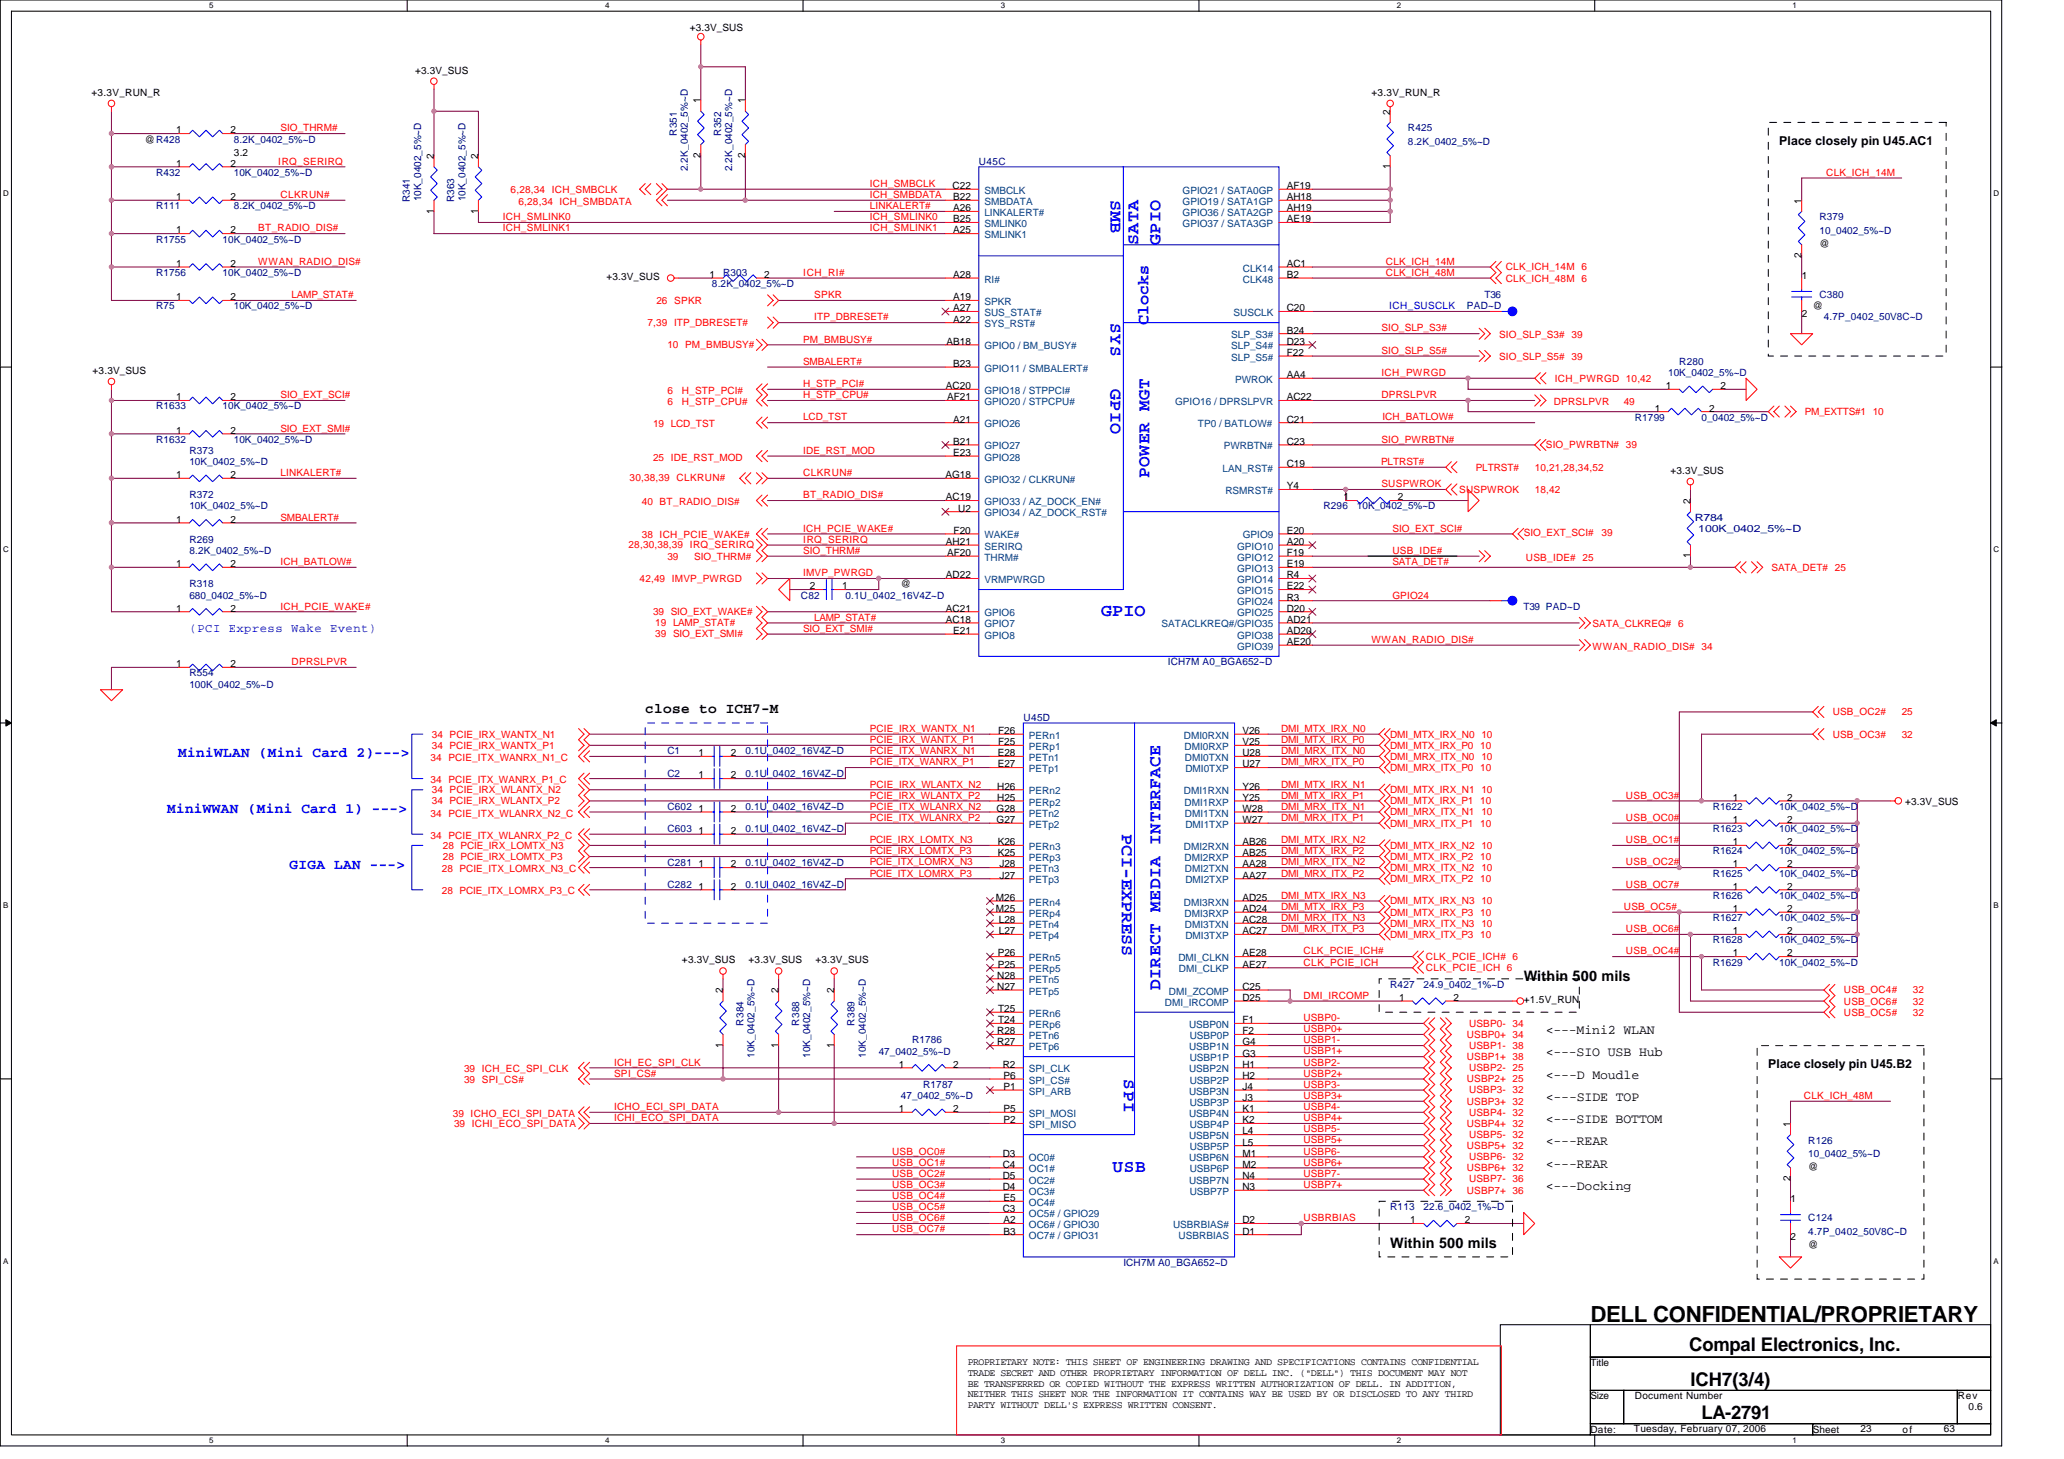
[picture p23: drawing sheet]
<svg xmlns="http://www.w3.org/2000/svg" width="297mm" height="210mm" viewBox="0 0 297 210" stroke-linecap="round" stroke-linejoin="round" font-family="sans-serif">
<defs><g id="words">
<text font-size="3.2" x="228.9" y="190.2">DELL CONFIDENTIAL/PROPRIETARY</text>
<g font-size="2.7">
<text x="243.1" y="194.4">Compal Electronics, Inc.</text>
<text x="243.3" y="199.3">ICH7(3/4)</text>
<text x="244.9" y="204.2">LA-2791</text>
</g>
<g font-size="2.5" fill="#00f">
<text x="159.8" y="28.8" transform="rotate(90 159.8 28.8)">SMB</text>
<text x="163.8" y="35.2" transform="rotate(-90 163.8 35.2)">SATA</text>
<text x="167" y="35.2" transform="rotate(-90 167 35.2)">GPIO</text>
<text x="159.8" y="46.5" transform="rotate(90 159.8 46.5)">SYS</text>
<text x="159.8" y="56" transform="rotate(90 159.8 56)">GPIO</text>
<text x="165.4" y="68.8" transform="rotate(-90 165.4 68.8)">POWER MGT</text>
<text x="158.5" y="88.6">GPIO</text>
<text x="161.4" y="120" transform="rotate(90 161.4 120)">PCI-EXPRESS</text>
<text x="167" y="142.4" transform="rotate(-90 167 142.4)">DIRECT MEDIA INTERFACE</text>
<text x="161.8" y="155.3" transform="rotate(90 161.8 155.3)">SPI</text>
<text x="160.1" y="168.6">USB</text>
</g>
<text font-size="2.4" fill="#00f" x="165.3" y="46.7" transform="rotate(-90 165.3 46.7)">Clocks</text>
<g font-size="2.1">
<text x="92.9" y="102.6">close to ICH7-M</text>
<text x="219.3" y="141.2">Within 500 mils</text>
<text x="200.1" y="179.6">Within 500 mils</text>
</g>
<g font-size="2.1" fill="#00f">
<text x="25.7" y="109">MiniWLAN (Mini Card 2)---&gt;</text>
<text x="24" y="117">MiniWWAN (Mini Card 1) ---&gt;</text>
<text x="41.7" y="125">GIGA LAN ---&gt;</text>
</g>
<g font-size="1.9">
<text x="222.5" y="148.8">&lt;---Mini2 WLAN</text>
<text x="222.5" y="152">&lt;---SIO USB Hub</text>
<text x="222.5" y="155.2">&lt;---D Moudle</text>
<text x="222.5" y="158.4">&lt;---SIDE TOP</text>
<text x="222.5" y="161.6">&lt;---SIDE BOTTOM</text>
<text x="222.5" y="168">&lt;---REAR</text>
<text x="222.5" y="164.8">&lt;---REAR</text>
<text x="222.5" y="171.2">&lt;---Docking</text>
</g>
<g font-size="1.8">
<text x="256.1" y="20.8">Place closely pin U45.AC1</text>
<text x="254.5" y="153.6">Place closely pin U45.B2</text>
</g>
<text font-size="1.8" fill="#00f" x="27.3" y="91">(PCI Express Wake Event)</text>
<g font-size="1.4">
<text x="99.3" y="4.5">+3.3V_SUS</text>
<text x="59.7" y="10.6">+3.3V_SUS</text>
<text x="13.2" y="13.8">+3.3V_RUN_R</text>
<text x="100.8" y="14.9" transform="rotate(-90 100.8 14.9)">1</text>
<text x="107.2" y="14.9" transform="rotate(-90 107.2 14.9)">1</text>
<text x="197.4" y="13.8">+3.3V_RUN_R</text>
<text x="200" y="16.5" transform="rotate(-90 200 16.5)">2</text>
<text x="20.8" y="20.5">@R428</text>
<text x="25.3" y="24">1</text>
<text x="25.3" y="19.2">1</text>
<text x="33.2" y="24">2</text>
<text x="33.2" y="19.2">2</text>
<text x="33.7" y="22.4">3.2</text>
<text x="62.4" y="22.9" transform="rotate(-90 62.4 22.9)">2</text>
<text x="68.8" y="22.9" transform="rotate(-90 68.8 22.9)">2</text>
<text x="100.8" y="22.7" transform="rotate(-90 100.8 22.7)">2</text>
<text x="107.2" y="22.7" transform="rotate(-90 107.2 22.7)">2</text>
<text x="25.3" y="28.8">1</text>
<text x="33.2" y="28.8">2</text>
<text x="137.1" y="27.2">C22</text>
<text x="137.2" y="28.8">B22</text>
<text x="185.2" y="27.2">AF19</text>
<text x="185.2" y="28.8">AH18</text>
<text x="200" y="24.3" transform="rotate(-90 200 24.3)">1</text>
<text x="259.3" y="29.3" transform="rotate(-90 259.3 29.3)">1</text>
<text x="25.3" y="33.6">1</text>
<text x="33.2" y="33.6">2</text>
<text x="62.4" y="30.7" transform="rotate(-90 62.4 30.7)">1</text>
<text x="68.8" y="30.7" transform="rotate(-90 68.8 30.7)">1</text>
<text x="137.2" y="30.4">A26</text>
<text x="137.2" y="32">B25</text>
<text x="137.2" y="33.6">A25</text>
<text x="185.2" y="30.4">AH19</text>
<text x="185.2" y="32">AE19</text>
<text x="261.8" y="35.5">@</text>
<text x="25.3" y="38.4">1</text>
<text x="33.2" y="38.4">2</text>
<text x="87.3" y="40.3">+3.3V_SUS</text>
<text x="102.1" y="40">1</text>
<text x="110" y="40">2</text>
<text x="137.2" y="40">A28</text>
<text x="185.2" y="38.4">AC1</text>
<text x="185.2" y="40">B2</text>
<text x="259.3" y="37.1" transform="rotate(-90 259.3 37.1)">2</text>
<text x="259.3" y="40.2">1</text>
<text x="25.3" y="43.2">1</text>
<text x="33.2" y="43.2">2</text>
<text x="137.2" y="43.2">A19</text>
<text x="137.2" y="46.4">A22</text>
<text x="137.2" y="44.8">A27</text>
<text x="185.2" y="48">B24</text>
<text x="185.2" y="44.8">C20</text>
<text x="259.3" y="45.6">2</text>
<text x="260.9" y="44.5">@</text>
<text x="13.3" y="53.8">+3.3V_SUS</text>
<text x="136.2" y="49.6">AB18</text>
<text x="137.2" y="52.8">B23</text>
<text x="185.2" y="49.6">D23</text>
<text x="185.2" y="51.2">F22</text>
<text x="25.3" y="57.6">1</text>
<text x="33.2" y="57.6">2</text>
<text x="136.1" y="56">AC20</text>
<text x="136.3" y="57.6">AF21</text>
<text x="185.2" y="54.4">AA4</text>
<text x="185.2" y="57.6">AC22</text>
<text x="238.1" y="59.2">1</text>
<text x="239.8" y="56">1</text>
<text x="246" y="59.2">2</text>
<text x="247.6" y="56">2</text>
<text x="25.3" y="62.4">1</text>
<text x="33.2" y="62.4">2</text>
<text x="137.2" y="60.8">A21</text>
<text x="137.2" y="64">B21</text>
<text x="137.2" y="65.6">E23</text>
<text x="185.2" y="64">C23</text>
<text x="185.2" y="60.8">C21</text>
<text x="25.3" y="68.8">1</text>
<text x="33.2" y="68.8">2</text>
<text x="136.1" y="68.8">AG18</text>
<text x="136.1" y="72">AC19</text>
<text x="185.2" y="67.2">C19</text>
<text x="185.2" y="70.4">Y4</text>
<text x="193.4" y="72">1</text>
<text x="201.2" y="72">2</text>
<text x="240.4" y="68.2">+3.3V_SUS</text>
<text x="25.3" y="75.2">1</text>
<text x="33.2" y="75.2">2</text>
<text x="137.2" y="76.8">F20</text>
<text x="137.9" y="73.6">U2</text>
<text x="185.2" y="76.8">E20</text>
<text x="243.3" y="72.5" transform="rotate(-90 243.3 72.5)">2</text>
<text x="25.3" y="81.6">1</text>
<text x="33.2" y="81.6">2</text>
<text x="136.1" y="83.2">AD22</text>
<text x="136.1" y="78.4">AH21</text>
<text x="136.3" y="80">AF20</text>
<text x="185.2" y="78.4">A20</text>
<text x="185.2" y="80">F19</text>
<text x="185.2" y="81.6">E19</text>
<text x="185.2" y="83.2">R4</text>
<text x="243.3" y="80.3" transform="rotate(-90 243.3 80.3)">1</text>
<text x="25.3" y="88">1</text>
<text x="33.2" y="88">2</text>
<text x="116.5" y="84.8">2</text>
<text x="121.2" y="84.8">1</text>
<text x="129.7" y="84.5">@</text>
<text x="136.1" y="88">AC21</text>
<text x="136.1" y="89.6">AC18</text>
<text x="185.2" y="84.8">E22</text>
<text x="185.2" y="86.4">R3</text>
<text x="185.2" y="88">D20</text>
<text x="185.2" y="89.6">AD21</text>
<text x="25.3" y="96">1</text>
<text x="33.2" y="96">2</text>
<text x="137.2" y="91.2">E21</text>
<text x="185.2" y="91.2">AD20</text>
<text x="185.2" y="92.8">AE20</text>
<text x="143.7" y="105.6">F26</text>
<text x="143.7" y="107.2">F25</text>
<text x="178.8" y="107.2">V25</text>
<text x="178.8" y="105.6">V26</text>
<text x="100.5" y="112">1</text>
<text x="100.5" y="108.8">1</text>
<text x="105.2" y="112">2</text>
<text x="105.2" y="108.8">2</text>
<text x="143.5" y="113.6">H26</text>
<text x="143.6" y="108.8">E28</text>
<text x="143.6" y="110.4">E27</text>
<text x="178.8" y="110.4">U27</text>
<text x="178.8" y="108.8">U28</text>
<text x="178.8" y="113.6">Y26</text>
<text x="100.5" y="120">1</text>
<text x="100.5" y="116.8">1</text>
<text x="105.2" y="120">2</text>
<text x="105.2" y="116.8">2</text>
<text x="143.4" y="116.8">G28</text>
<text x="143.4" y="118.4">G27</text>
<text x="143.5" y="115.2">H25</text>
<text x="178.8" y="118.4">W27</text>
<text x="178.8" y="115.2">Y25</text>
<text x="178.8" y="116.8">W28</text>
<text x="249.4" y="115.2">1</text>
<text x="249.4" y="118.4">1</text>
<text x="257.2" y="115.2">2</text>
<text x="257.2" y="118.4">2</text>
<text x="274.2" y="115.9">+3.3V_SUS</text>
<text x="100.5" y="124.8">1</text>
<text x="105.2" y="124.8">2</text>
<text x="143.6" y="121.6">K26</text>
<text x="143.6" y="123.2">K25</text>
<text x="143.8" y="124.8">J28</text>
<text x="178.8" y="123.2">AB25</text>
<text x="178.8" y="124.8">AA28</text>
<text x="178.8" y="121.6">AB26</text>
<text x="249.4" y="121.6">1</text>
<text x="249.4" y="124.8">1</text>
<text x="257.2" y="121.6">2</text>
<text x="257.2" y="124.8">2</text>
<text x="100.5" y="128">1</text>
<text x="105.2" y="128">2</text>
<text x="143.3" y="129.6">M26</text>
<text x="143.3" y="131.2">M25</text>
<text x="143.8" y="126.4">J27</text>
<text x="178.8" y="126.4">AA27</text>
<text x="178.8" y="131.2">AD24</text>
<text x="178.8" y="129.6">AD25</text>
<text x="249.4" y="128">1</text>
<text x="249.4" y="131.2">1</text>
<text x="257.2" y="128">2</text>
<text x="257.2" y="131.2">2</text>
<text x="143.6" y="137.6">P26</text>
<text x="143.7" y="132.8">L28</text>
<text x="143.7" y="134.4">L27</text>
<text x="178.8" y="134.4">AC27</text>
<text x="178.8" y="137.6">AE28</text>
<text x="178.8" y="132.8">AC28</text>
<text x="249.4" y="137.6">1</text>
<text x="249.4" y="134.4">1</text>
<text x="257.2" y="137.6">2</text>
<text x="257.2" y="134.4">2</text>
<text x="98.1" y="138.6">+3.3V_SUS</text>
<text x="104" y="142.9" transform="rotate(-90 104 142.9)">2</text>
<text x="107.7" y="138.6">+3.3V_SUS</text>
<text x="112" y="142.9" transform="rotate(-90 112 142.9)">2</text>
<text x="117.3" y="138.6">+3.3V_SUS</text>
<text x="120" y="142.9" transform="rotate(-90 120 142.9)">2</text>
<text x="143.5" y="140.8">N28</text>
<text x="143.5" y="142.4">N27</text>
<text x="143.6" y="139.2">P25</text>
<text x="178.8" y="144">D25</text>
<text x="178.8" y="139.2">AE27</text>
<text x="178.8" y="142.4">C25</text>
<text x="201.4" y="144">1</text>
<text x="209.2" y="144">2</text>
<text x="143.5" y="148.8">R28</text>
<text x="143.6" y="145.6">T25</text>
<text x="143.6" y="147.2">T24</text>
<text x="178.8" y="148.8">F2</text>
<text x="178.8" y="147.2">F1</text>
<text x="219.3" y="144.4">+1.5V_RUN</text>
<text x="104" y="150.7" transform="rotate(-90 104 150.7)">1</text>
<text x="112" y="150.7" transform="rotate(-90 112 150.7)">1</text>
<text x="120" y="150.7" transform="rotate(-90 120 150.7)">1</text>
<text x="129.3" y="153.6">1</text>
<text x="137.2" y="153.6">2</text>
<text x="143.5" y="150.4">R27</text>
<text x="144.3" y="153.6">R2</text>
<text x="144.4" y="155.2">P6</text>
<text x="178.8" y="152">G3</text>
<text x="178.8" y="155.2">H2</text>
<text x="178.8" y="150.4">G4</text>
<text x="178.8" y="153.6">H1</text>
<text x="129.3" y="160">1</text>
<text x="137.2" y="160">2</text>
<text x="144.4" y="156.8">P1</text>
<text x="144.4" y="160">P5</text>
<text x="144.4" y="161.6">P2</text>
<text x="178.8" y="158.4">J3</text>
<text x="178.8" y="161.6">K2</text>
<text x="178.8" y="156.8">J4</text>
<text x="178.8" y="160">K1</text>
<text x="144.3" y="166.4">D3</text>
<text x="144.3" y="168">C4</text>
<text x="178.8" y="164.8">L5</text>
<text x="178.8" y="168">M2</text>
<text x="178.8" y="163.2">L4</text>
<text x="178.8" y="166.4">M1</text>
<text x="257.7" y="162.1" transform="rotate(-90 257.7 162.1)">1</text>
<text x="144.3" y="169.6">D5</text>
<text x="144.3" y="171.2">D4</text>
<text x="144.4" y="172.8">E5</text>
<text x="178.8" y="171.2">N3</text>
<text x="178.8" y="169.6">N4</text>
<text x="257.7" y="169.9" transform="rotate(-90 257.7 169.9)">2</text>
<text x="257.7" y="173">1</text>
<text x="260.2" y="168.4">@</text>
<text x="144.3" y="174.4">C3</text>
<text x="144.4" y="176">A2</text>
<text x="144.4" y="177.6">B3</text>
<text x="178.8" y="176">D2</text>
<text x="178.8" y="177.6">D1</text>
<text x="202.9" y="176">1</text>
<text x="210.8" y="176">2</text>
<text x="257.7" y="178.4">2</text>
<text x="260.2" y="179.6">@</text>
<text x="139.3" y="196.4">PROPRIETARY NOTE: THIS SHEET OF ENGINEERING DRAWING AND SPECIFICATIONS CONTAINS CONFIDENTIAL</text>
<text x="139.3" y="197.9">TRADE SECRET AND OTHER PROPRIETARY INFORMATION OF DELL INC. (&quot;DELL&quot;) THIS DOCUMENT MAY NOT</text>
<text x="228.9" y="196.5">Title</text>
<text x="139.3" y="199.5">BE TRANSFERRED OR COPIED WITHOUT THE EXPRESS WRITTEN AUTHORIZATION OF DELL. IN ADDITION,</text>
<text x="139.3" y="201">NEITHER THIS SHEET NOR THE INFORMATION IT CONTAINS WAY BE USED BY OR DISCLOSED TO ANY THIRD</text>
<text x="139.3" y="202.6">PARTY WITHOUT DELL'S EXPRESS WRITTEN CONSENT.</text>
<text x="228.9" y="201.3">Size</text>
<text x="235.3" y="201.3">Document Number</text>
<text x="281.7" y="201.3">Rev</text>
<text x="283.3" y="202.9">0.6</text>
<text x="228.9" y="206.1">Date:</text>
<text x="235.1" y="206">Tuesday, February 07, 2006</text>
<text x="260.9" y="206.1">Sheet</text>
<text x="267.8" y="206">23</text>
<text x="273.8" y="206.1">of</text>
<text x="279.8" y="206">63</text>
</g>
<g font-size="1.4" fill="#000080">
<text x="33.7" y="20.5">8.2K_0402_5%~D</text>
<text x="97.4" y="19.5" transform="rotate(-90 97.4 19.5)">R351</text>
<text x="103.8" y="19.5" transform="rotate(-90 103.8 19.5)">R352</text>
<text x="140.9" y="23.7">U45C</text>
<text x="202.6" y="18.9">R425</text>
<text x="202.6" y="20.8">8.2K_0402_5%~D</text>
<text x="22.5" y="25.3">R432</text>
<text x="33.7" y="25.3">10K_0402_5%~D</text>
<text x="59" y="29.1" transform="rotate(-90 59 29.1)">R341</text>
<text x="60.6" y="29" transform="rotate(-90 60.6 29)">10K_0402_5%~D</text>
<text x="65.4" y="29.1" transform="rotate(-90 65.4 29.1)">R363</text>
<text x="67" y="29" transform="rotate(-90 67 29)">10K_0402_5%~D</text>
<text x="99" y="24.7" transform="rotate(-90 99 24.7)">2.2K_0402_5%~D</text>
<text x="105.4" y="24.7" transform="rotate(-90 105.4 24.7)">2.2K_0402_5%~D</text>
<text x="22.5" y="34.9">R1755</text>
<text x="22.5" y="30.1">R111</text>
<text x="32" y="34.9">10K_0402_5%~D</text>
<text x="33.7" y="30.1">8.2K_0402_5%~D</text>
<text x="261.8" y="31.7">R379</text>
<text x="261.8" y="33.6">10_0402_5%~D</text>
<text x="22.5" y="39.7">R1756</text>
<text x="32" y="39.7">10K_0402_5%~D</text>
<text x="102.5" y="41.3">8.2K_0402_5%~D</text>
<text x="104.1" y="39.7">R303</text>
<text x="22.5" y="44.5">R75</text>
<text x="33.7" y="44.5">10K_0402_5%~D</text>
<text x="211.1" y="44.5">PAD~D</text>
<text x="213.7" y="42.9">T36</text>
<text x="261.8" y="42.9">C380</text>
<text x="262.5" y="46.1">4.7P_0402_50V8C~D</text>
<text x="241.7" y="52.5">R280</text>
<text x="22.5" y="58.9">R1633</text>
<text x="32" y="58.9">10K_0402_5%~D</text>
<text x="240.1" y="54.1">10K_0402_5%~D</text>
<text x="22.5" y="63.7">R1632</text>
<text x="27.3" y="65.3">R373</text>
<text x="33.7" y="63.7">10K_0402_5%~D</text>
<text x="235.3" y="60.5">R1799</text>
<text x="244.9" y="60.5">0_0402_5%~D</text>
<text x="27.3" y="71.7">R372</text>
<text x="27.3" y="66.9">10K_0402_5%~D</text>
<text x="27.3" y="73.3">10K_0402_5%~D</text>
<text x="190.5" y="73.3">R296</text>
<text x="195.3" y="73.3">10K_0402_5%~D</text>
<text x="243.9" y="74.9">R784</text>
<text x="244.4" y="76.5">100K_0402_5%~D</text>
<text x="27.3" y="78.1">R269</text>
<text x="27.3" y="79.7">8.2K_0402_5%~D</text>
<text x="27.3" y="84.5">R318</text>
<text x="27.3" y="86.1">680_0402_5%~D</text>
<text x="115.3" y="86.1">C82</text>
<text x="121.7" y="86.1">0.1U_0402_16V4Z~D</text>
<text x="219.3" y="87.7">T39 PAD~D</text>
<text x="168.1" y="95.7">ICH7M A0_BGA652~D</text>
<text x="27.3" y="97.3">R554</text>
<text x="27.3" y="98.9">100K_0402_5%~D</text>
<text x="147.3" y="103.7">U45D</text>
<text x="96.1" y="111.7">C2</text>
<text x="96.1" y="108.5">C1</text>
<text x="107.3" y="111.7">0.1U_0402_16V4Z~D</text>
<text x="107.3" y="108.5">0.1U_0402_16V4Z~D</text>
<text x="96.1" y="119.7">C603</text>
<text x="96.1" y="116.5">C602</text>
<text x="107.3" y="119.7">0.1U_0402_16V4Z~D</text>
<text x="107.3" y="116.5">0.1U_0402_16V4Z~D</text>
<text x="246.5" y="116.5">R1622</text>
<text x="246.5" y="119.7">R1623</text>
<text x="256.1" y="116.5">10K_0402_5%~D</text>
<text x="256.1" y="119.7">10K_0402_5%~D</text>
<text x="96.1" y="124.5">C281</text>
<text x="107.3" y="124.5">0.1U_0402_16V4Z~D</text>
<text x="246.5" y="122.9">R1624</text>
<text x="256.1" y="122.9">10K_0402_5%~D</text>
<text x="96.1" y="127.7">C282</text>
<text x="107.3" y="127.7">0.1U_0402_16V4Z~D</text>
<text x="246.5" y="129.3">R1626</text>
<text x="246.5" y="126.1">R1625</text>
<text x="256.1" y="129.3">10K_0402_5%~D</text>
<text x="256.1" y="126.1">10K_0402_5%~D</text>
<text x="246.5" y="135.7">R1628</text>
<text x="246.5" y="132.5">R1627</text>
<text x="256.1" y="135.7">10K_0402_5%~D</text>
<text x="256.1" y="132.5">10K_0402_5%~D</text>
<text x="200.1" y="142.1">R427</text>
<text x="204.9" y="142.1">24.9_0402_1%~D</text>
<text x="246.5" y="138.9">R1629</text>
<text x="256.1" y="138.9">10K_0402_5%~D</text>
<text x="107" y="147.6" transform="rotate(-90 107 147.6)">R384</text>
<text x="115" y="147.6" transform="rotate(-90 115 147.6)">R388</text>
<text x="123" y="147.6" transform="rotate(-90 123 147.6)">R389</text>
<text x="108.6" y="152.2" transform="rotate(-90 108.6 152.2)">10K_0402_5%~D</text>
<text x="116.6" y="152.2" transform="rotate(-90 116.6 152.2)">10K_0402_5%~D</text>
<text x="124.6" y="152.2" transform="rotate(-90 124.6 152.2)">10K_0402_5%~D</text>
<text x="126.5" y="151.7">47_0402_5%~D</text>
<text x="131.3" y="150.1">R1786</text>
<text x="129.7" y="158.1">47_0402_5%~D</text>
<text x="132.9" y="156.5">R1787</text>
<text x="260.2" y="164.5">R126</text>
<text x="260.2" y="166.4">10_0402_5%~D</text>
<text x="200.1" y="174.1">R113</text>
<text x="204.9" y="174.1">22.6_0402_1%~D</text>
<text x="260.2" y="175.7">C124</text>
<text x="260.2" y="177.7">4.7P_0402_50V8C~D</text>
<text x="161.7" y="182.1">ICH7M A0_BGA652~D</text>
</g>
<g font-size="1.4" fill="#f00">
<text x="40" y="23.7">IRQ_SERIRQ</text>
<text x="40.4" y="18.9">SIO_THRM#</text>
<text x="40.4" y="28.5">CLKRUN#</text>
<text x="73.5" y="27.7">6,28,34 ICH_SMBCLK</text>
<text x="74.6" y="29.5">6,28,34 ICH_SMBDATA</text>
<text x="125.2" y="28.5">ICH_SMBDATA</text>
<text x="125.2" y="26.9">ICH_SMBCLK</text>
<text x="262.8" y="25.3">CLK_ICH_14M</text>
<text x="37.2" y="33.3">BT_RADIO_DIS#</text>
<text x="72.4" y="31.7">ICH_SMLINK0</text>
<text x="72.4" y="33.3">ICH_SMLINK1</text>
<text x="125.2" y="33.3">ICH_SMLINK1</text>
<text x="125.2" y="30.1">LINKALERT#</text>
<text x="125.2" y="31.7">ICH_SMLINK0</text>
<text x="37.2" y="38.1">WWAN_RADIO_DIS#</text>
<text x="115.6" y="39.7">ICH_RI#</text>
<text x="199.4" y="39.7">CLK_ICH_48M</text>
<text x="199.4" y="38.1">CLK_ICH_14M</text>
<text x="216.7" y="38.9">CLK_ICH_14M 6</text>
<text x="216.7" y="40.5">CLK_ICH_48M 6</text>
<text x="42" y="42.9">LAMP_STAT#</text>
<text x="93.2" y="46.9">7,39 ITP_DBRESET#</text>
<text x="94.5" y="43.7">26 SPKR</text>
<text x="117.2" y="42.9">SPKR</text>
<text x="117.2" y="46.1">ITP_DBRESET#</text>
<text x="198.8" y="47.7">SIO_SLP_S3#</text>
<text x="96.1" y="50.1">10 PM_BMBUSY#</text>
<text x="115.6" y="49.3">PM_BMBUSY#</text>
<text x="115.6" y="52.5">SMBALERT#</text>
<text x="198.8" y="50.9">SIO_SLP_S5#</text>
<text x="215.7" y="48.7">SIO_SLP_S3# 39</text>
<text x="215.7" y="51.9">SIO_SLP_S5# 39</text>
<text x="40.4" y="57.3">SIO_EXT_SCI#</text>
<text x="96.1" y="58.3">6</text>
<text x="96.1" y="56.7">6</text>
<text x="98.1" y="58.3">H_STP_CPU#</text>
<text x="98.1" y="56.7">H_STP_PCI#</text>
<text x="115.6" y="57.3">H_STP_CPU#</text>
<text x="115.6" y="55.7">H_STP_PCI#</text>
<text x="198.8" y="54.1">ICH_PWRGD</text>
<text x="198.8" y="57.3">DPRSLPVR</text>
<text x="223.6" y="58.3">DPRSLPVR</text>
<text x="223.7" y="54.9">ICH_PWRGD 10,42</text>
<text x="233.7" y="58.3">49</text>
<text x="259.8" y="59.7">PM_EXTTS#1 10</text>
<text x="40.4" y="62.1">SIO_EXT_SMI#</text>
<text x="94" y="61.5">19 LCD_TST</text>
<text x="115.6" y="60.5">LCD_TST</text>
<text x="115.6" y="65.3">IDE_RST_MOD</text>
<text x="198.8" y="63.7">SIO_PWRBTN#</text>
<text x="198.9" y="60.5">ICH_BATLOW#</text>
<text x="222.5" y="64.5">SIO_PWRBTN# 39</text>
<text x="40.4" y="68.5">LINKALERT#</text>
<text x="90.6" y="69.2">30,38,39 CLKRUN#</text>
<text x="94" y="66.3">25 IDE_RST_MOD</text>
<text x="115.6" y="68.5">CLKRUN#</text>
<text x="115.6" y="71.7">BT_RADIO_DIS#</text>
<text x="198.8" y="66.9">PLTRST#</text>
<text x="198.8" y="70.1">SUSPWROK</text>
<text x="210" y="70.9">SUSPWROK</text>
<text x="212.4" y="67.7">PLTRST#</text>
<text x="220.9" y="67.7">10,21,28,34,52</text>
<text x="220.9" y="70.9">18,42</text>
<text x="40.4" y="74.9">SMBALERT#</text>
<text x="92.4" y="77.5">38 ICH_PCIE_WAKE#</text>
<text x="92.4" y="72.7">40 BT_RADIO_DIS#</text>
<text x="115.6" y="76.5">ICH_PCIE_WAKE#</text>
<text x="200.4" y="76.5">SIO_EXT_SCI#</text>
<text x="219.3" y="77.2">SIO_EXT_SCI#</text>
<text x="230.5" y="77.2">39</text>
<text x="40.4" y="81.3">ICH_BATLOW#</text>
<text x="90.5" y="78.9">28,30,38,39 IRQ_SERIRQ</text>
<text x="92.1" y="83.7">42,49 IMVP_PWRGD</text>
<text x="96.1" y="80.5">39</text>
<text x="99.9" y="80.5">SIO_THRM#</text>
<text x="115.6" y="79.7">SIO_THRM#</text>
<text x="115.6" y="78.1">IRQ_SERIRQ</text>
<text x="115.6" y="82.9">IMVP_PWRGD</text>
<text x="200.4" y="81.3">SATA_DET#</text>
<text x="200.4" y="79.7">USB_IDE#</text>
<text x="219.6" y="80.7">USB_IDE# 25</text>
<text x="254.9" y="82.1">SATA_DET# 25</text>
<text x="40.4" y="87.7">ICH_PCIE_WAKE#</text>
<text x="94" y="88.5">39 SIO_EXT_WAKE#</text>
<text x="117.2" y="89.3">LAMP_STAT#</text>
<text x="200.4" y="86.1">GPIO24</text>
<text x="42" y="95.7">DPRSLPVR</text>
<text x="94.3" y="91.7">39 SIO_EXT_SMI#</text>
<text x="94.3" y="90.1">19 LAMP_STAT#</text>
<text x="115.6" y="90.9">SIO_EXT_SMI#</text>
<text x="197.4" y="92.5">WWAN_RADIO_DIS#</text>
<text x="229.2" y="90.3">SATA_CLKREQ# 6</text>
<text x="229.2" y="93.5">WWAN_RADIO_DIS# 34</text>
<text x="62.1" y="106.1">34 PCIE_IRX_WANTX_N1</text>
<text x="62.1" y="107.7">34 PCIE_IRX_WANTX_P1</text>
<text x="125.2" y="105.3">PCIE_IRX_WANTX_N1</text>
<text x="125.2" y="106.9">PCIE_IRX_WANTX_P1</text>
<text x="184.4" y="106.9">DMI_MTX_IRX_P0</text>
<text x="184.4" y="105.3">DMI_MTX_IRX_N0</text>
<text x="200.1" y="106.1">DMI_MTX_IRX_N0 10</text>
<text x="200.1" y="107.7">DMI_MTX_IRX_P0 10</text>
<text x="263.8" y="106.1">USB_OC3#</text>
<text x="263.8" y="102.9">USB_OC2#</text>
<text x="273.7" y="106.1">32</text>
<text x="273.7" y="102.9">25</text>
<text x="62" y="109.5">34 PCIE_ITX_WANRX_N1_C</text>
<text x="62" y="112.7">34 PCIE_ITX_WANRX_P1_C</text>
<text x="125.2" y="113.3">PCIE_IRX_WLANTX_N2</text>
<text x="125.2" y="108.5">PCIE_ITX_WANRX_N1</text>
<text x="125.2" y="110.1">PCIE_ITX_WANRX_P1</text>
<text x="184.4" y="110.1">DMI_MRX_ITX_P0</text>
<text x="184.4" y="113.3">DMI_MTX_IRX_N1</text>
<text x="184.4" y="108.5">DMI_MRX_ITX_N0</text>
<text x="200.1" y="109.3">DMI_MRX_ITX_N0 10</text>
<text x="200.1" y="110.9">DMI_MRX_ITX_P0 10</text>
<text x="62" y="117.5">34 PCIE_ITX_WLANRX_N2_C</text>
<text x="62.1" y="114.1">34 PCIE_IRX_WLANTX_N2</text>
<text x="62.1" y="115.7">34 PCIE_IRX_WLANTX_P2</text>
<text x="125.2" y="116.5">PCIE_ITX_WLANRX_N2</text>
<text x="125.2" y="114.9">PCIE_IRX_WLANTX_P2</text>
<text x="125.2" y="118.1">PCIE_ITX_WLANRX_P2</text>
<text x="184.4" y="118.1">DMI_MRX_ITX_P1</text>
<text x="184.4" y="114.9">DMI_MTX_IRX_P1</text>
<text x="184.4" y="116.5">DMI_MRX_ITX_N1</text>
<text x="200.1" y="114.1">DMI_MTX_IRX_N1 10</text>
<text x="200.1" y="115.7">DMI_MTX_IRX_P1 10</text>
<text x="200.1" y="117.3">DMI_MRX_ITX_N1 10</text>
<text x="200.1" y="118.9">DMI_MRX_ITX_P1 10</text>
<text x="234" y="118.1">USB_OC0#</text>
<text x="234" y="114.9">USB_OC3#</text>
<text x="62" y="120.7">34 PCIE_ITX_WLANRX_P2_C</text>
<text x="63.6" y="125.5">28 PCIE_ITX_LOMRX_N3_C</text>
<text x="63.7" y="122.1">28 PCIE_IRX_LOMTX_N3</text>
<text x="63.7" y="123.7">28 PCIE_IRX_LOMTX_P3</text>
<text x="125.2" y="124.5">PCIE_ITX_LOMRX_N3</text>
<text x="125.2" y="121.3">PCIE_IRX_LOMTX_N3</text>
<text x="125.2" y="122.9">PCIE_IRX_LOMTX_P3</text>
<text x="184.4" y="122.9">DMI_MTX_IRX_P2</text>
<text x="184.4" y="121.3">DMI_MTX_IRX_N2</text>
<text x="184.4" y="124.5">DMI_MRX_ITX_N2</text>
<text x="200.1" y="122.1">DMI_MTX_IRX_N2 10</text>
<text x="200.1" y="123.7">DMI_MTX_IRX_P2 10</text>
<text x="200.1" y="125.3">DMI_MRX_ITX_N2 10</text>
<text x="234" y="121.3">USB_OC1#</text>
<text x="234" y="124.5">USB_OC2#</text>
<text x="63.6" y="128.7">28 PCIE_ITX_LOMRX_P3_C</text>
<text x="125.2" y="126.1">PCIE_ITX_LOMRX_P3</text>
<text x="184.4" y="130.9">DMI_MTX_IRX_P3</text>
<text x="184.4" y="126.1">DMI_MRX_ITX_P2</text>
<text x="184.4" y="129.3">DMI_MTX_IRX_N3</text>
<text x="200.1" y="130.1">DMI_MTX_IRX_N3 10</text>
<text x="200.1" y="126.9">DMI_MRX_ITX_P2 10</text>
<text x="200.1" y="131.7">DMI_MTX_IRX_P3 10</text>
<text x="233.7" y="130.9">USB_OC5#</text>
<text x="234" y="127.7">USB_OC7#</text>
<text x="184.4" y="134.1">DMI_MRX_ITX_P3</text>
<text x="184.4" y="132.5">DMI_MRX_ITX_N3</text>
<text x="187.6" y="137.3">CLK_PCIE_ICH#</text>
<text x="200.1" y="133.3">DMI_MRX_ITX_N3 10</text>
<text x="200.1" y="134.9">DMI_MRX_ITX_P3 10</text>
<text x="234" y="137.3">USB_OC4#</text>
<text x="234" y="134.1">USB_OC6#</text>
<text x="187.6" y="143.7">DMI_IRCOMP</text>
<text x="187.6" y="138.9">CLK_PCIE_ICH</text>
<text x="205.2" y="139.7">CLK_PCIE_ICH 6</text>
<text x="205.2" y="138.1">CLK_PCIE_ICH# 6</text>
<text x="265.4" y="142.9">USB_OC4#</text>
<text x="275.3" y="142.9">32</text>
<text x="187.6" y="148.5">USBP0+</text>
<text x="187.6" y="146.9">USBP0-</text>
<text x="211.1" y="149.3">USBP0+ 34</text>
<text x="211.4" y="147.7">USBP0- 34</text>
<text x="265.4" y="146.1">USB_OC5#</text>
<text x="265.4" y="144.5">USB_OC6#</text>
<text x="275.3" y="146.1">32</text>
<text x="275.3" y="144.5">32</text>
<text x="66.8" y="155.9">39 SPI_CS#</text>
<text x="66.8" y="154.3">39 ICH_EC_SPI_CLK</text>
<text x="88.4" y="154.9">SPI_CS#</text>
<text x="88.4" y="153.3">ICH_EC_SPI_CLK</text>
<text x="187.6" y="154.9">USBP2+</text>
<text x="187.6" y="153.3">USBP2-</text>
<text x="187.6" y="151.7">USBP1+</text>
<text x="187.6" y="150.1">USBP1-</text>
<text x="211.1" y="155.7">USBP2+ 25</text>
<text x="211.1" y="152.5">USBP1+ 38</text>
<text x="211.4" y="154.1">USBP2- 25</text>
<text x="211.4" y="150.9">USBP1- 38</text>
<text x="65.2" y="160.7">39 ICHO_ECI_SPI_DATA</text>
<text x="88.4" y="161.3">ICHI_ECO_SPI_DATA</text>
<text x="88.4" y="159.7">ICHO_ECI_SPI_DATA</text>
<text x="187.6" y="158.1">USBP3+</text>
<text x="187.6" y="159.7">USBP4-</text>
<text x="187.6" y="156.5">USBP3-</text>
<text x="187.6" y="161.3">USBP4+</text>
<text x="211.1" y="158.9">USBP3+ 32</text>
<text x="211.4" y="160.5">USBP4- 32</text>
<text x="211.4" y="157.3">USBP3- 32</text>
<text x="259.6" y="158.1">CLK_ICH_48M</text>
<text x="65.3" y="162.1">39 ICHI_ECO_SPI_DATA</text>
<text x="128.4" y="166.1">USB_OC0#</text>
<text x="128.4" y="167.7">USB_OC1#</text>
<text x="187.6" y="167.7">USBP6+</text>
<text x="187.6" y="166.1">USBP6-</text>
<text x="187.6" y="164.5">USBP5+</text>
<text x="187.6" y="162.9">USBP5-</text>
<text x="211.1" y="162.1">USBP4+ 32</text>
<text x="211.1" y="165.3">USBP5+ 32</text>
<text x="211.4" y="163.7">USBP5- 32</text>
<text x="211.4" y="166.9">USBP6- 32</text>
<text x="128.4" y="170.9">USB_OC3#</text>
<text x="128.4" y="169.3">USB_OC2#</text>
<text x="128.4" y="172.5">USB_OC4#</text>
<text x="187.6" y="170.9">USBP7+</text>
<text x="187.6" y="169.3">USBP7-</text>
<text x="211.1" y="168.5">USBP6+ 32</text>
<text x="211.1" y="171.7">USBP7+ 36</text>
<text x="211.4" y="170.1">USBP7- 36</text>
<text x="128.4" y="174.1">USB_OC5#</text>
<text x="128.4" y="175.7">USB_OC6#</text>
<text x="128.4" y="177.3">USB_OC7#</text>
<text x="187.6" y="175.7">USBRBIAS</text>
</g>
<g font-size="1.4" fill="#004080">
<text x="141.7" y="27.9">SMBCLK</text>
<text x="141.7" y="29.5">SMBDATA</text>
<text x="170.2" y="27.9">GPIO21 / SATA0GP</text>
<text x="170.2" y="29.5">GPIO19 / SATA1GP</text>
<text x="141.7" y="31.1">LINKALERT#</text>
<text x="141.7" y="32.7">SMLINK0</text>
<text x="141.7" y="34.3">SMLINK1</text>
<text x="170.2" y="31.1">GPIO36 / SATA2GP</text>
<text x="170.2" y="32.7">GPIO37 / SATA3GP</text>
<text x="141.7" y="40.7">RI#</text>
<text x="178.9" y="39.1">CLK14</text>
<text x="178.9" y="40.7">CLK48</text>
<text x="141.7" y="43.9">SPKR</text>
<text x="141.7" y="47.1">SYS_RST#</text>
<text x="141.7" y="45.5">SUS_STAT#</text>
<text x="177.5" y="45.5">SUSCLK</text>
<text x="141.7" y="50.3">GPIO0 / BM_BUSY#</text>
<text x="141.7" y="53.5">GPIO11 / SMBALERT#</text>
<text x="177.2" y="48.7">SLP_S3#</text>
<text x="177.2" y="50.3">SLP_S4#</text>
<text x="177.2" y="51.9">SLP_S5#</text>
<text x="141.7" y="56.7">GPIO18 / STPPCI#</text>
<text x="141.7" y="58.3">GPIO20 / STPCPU#</text>
<text x="169.1" y="58.3">GPIO16 / DPRSLPVR</text>
<text x="177.8" y="55.1">PWROK</text>
<text x="141.7" y="61.5">GPIO26</text>
<text x="141.7" y="64.7">GPIO27</text>
<text x="172.4" y="61.5">TP0 / BATLOW#</text>
<text x="176.1" y="64.7">PWRBTN#</text>
<text x="141.7" y="66.3">GPIO28</text>
<text x="141.7" y="69.5">GPIO32 / CLKRUN#</text>
<text x="176" y="67.9">LAN_RST#</text>
<text x="176.4" y="71.1">RSMRST#</text>
<text x="141.7" y="72.7">GPIO33 / AZ_DOCK_EN#</text>
<text x="141.7" y="74.3">GPIO34 / AZ_DOCK_RST#</text>
<text x="141.7" y="77.5">WAKE#</text>
<text x="178.9" y="77.5">GPIO9</text>
<text x="141.7" y="83.9">VRMPWRGD</text>
<text x="141.7" y="79.1">SERIRQ</text>
<text x="141.7" y="80.7">THRM#</text>
<text x="178.1" y="79.1">GPIO10</text>
<text x="178.1" y="80.7">GPIO12</text>
<text x="178.1" y="82.3">GPIO13</text>
<text x="178.1" y="83.9">GPIO14</text>
<text x="141.7" y="88.7">GPIO6</text>
<text x="178.1" y="85.5">GPIO15</text>
<text x="178.1" y="87.1">GPIO24</text>
<text x="178.1" y="88.7">GPIO25</text>
<text x="141.7" y="90.3">GPIO7</text>
<text x="141.7" y="91.9">GPIO8</text>
<text x="167.2" y="90.3">SATACLKREQ#/GPIO35</text>
<text x="178.1" y="91.9">GPIO38</text>
<text x="178.1" y="93.5">GPIO39</text>
<text x="148.1" y="106.3">PERn1</text>
<text x="148.1" y="107.9">PERp1</text>
<text x="170.4" y="106.3">DMI0RXN</text>
<text x="170.5" y="107.9">DMI0RXP</text>
<text x="148.1" y="109.5">PETn1</text>
<text x="148.1" y="111.1">PETp1</text>
<text x="170.5" y="109.5">DMI0TXN</text>
<text x="170.6" y="111.1">DMI0TXP</text>
<text x="148.1" y="114.3">PERn2</text>
<text x="148.1" y="115.9">PERp2</text>
<text x="148.1" y="117.5">PETn2</text>
<text x="148.1" y="119.1">PETp2</text>
<text x="170.4" y="114.3">DMI1RXN</text>
<text x="170.5" y="115.9">DMI1RXP</text>
<text x="170.5" y="117.5">DMI1TXN</text>
<text x="170.6" y="119.1">DMI1TXP</text>
<text x="148.1" y="122.3">PERn3</text>
<text x="148.1" y="123.9">PERp3</text>
<text x="148.1" y="125.5">PETn3</text>
<text x="170.4" y="122.3">DMI2RXN</text>
<text x="170.5" y="123.9">DMI2RXP</text>
<text x="170.5" y="125.5">DMI2TXN</text>
<text x="148.1" y="127.1">PETp3</text>
<text x="148.1" y="130.3">PERn4</text>
<text x="148.1" y="131.9">PERp4</text>
<text x="170.4" y="130.3">DMI3RXN</text>
<text x="170.5" y="131.9">DMI3RXP</text>
<text x="170.6" y="127.1">DMI2TXP</text>
<text x="148.1" y="133.5">PETn4</text>
<text x="148.1" y="135.1">PETp4</text>
<text x="170.5" y="133.5">DMI3TXN</text>
<text x="170.6" y="135.1">DMI3TXP</text>
<text x="148.1" y="138.3">PERn5</text>
<text x="148.1" y="139.9">PERp5</text>
<text x="148.1" y="141.5">PETn5</text>
<text x="148.1" y="143.1">PETp5</text>
<text x="168.2" y="143.1">DMI_ZCOMP</text>
<text x="169.6" y="138.3">DMI_CLKN</text>
<text x="169.7" y="139.9">DMI_CLKP</text>
<text x="148.1" y="146.3">PERn6</text>
<text x="148.1" y="147.9">PERp6</text>
<text x="148.1" y="149.5">PETn6</text>
<text x="167.7" y="144.7">DMI_IRCOMP</text>
<text x="171.1" y="147.9">USBP0N</text>
<text x="171.2" y="149.5">USBP0P</text>
<text x="148.1" y="154.3">SPI_CLK</text>
<text x="148.1" y="155.9">SPI_CS#</text>
<text x="148.1" y="151.1">PETp6</text>
<text x="171.1" y="151.1">USBP1N</text>
<text x="171.1" y="154.3">USBP2N</text>
<text x="171.2" y="152.7">USBP1P</text>
<text x="171.2" y="155.9">USBP2P</text>
<text x="148.1" y="157.5">SPI_ARB</text>
<text x="148.1" y="160.7">SPI_MOSI</text>
<text x="171.1" y="157.5">USBP3N</text>
<text x="171.1" y="160.7">USBP4N</text>
<text x="171.2" y="159.1">USBP3P</text>
<text x="148.1" y="162.3">SPI_MISO</text>
<text x="148.1" y="167.1">OC0#</text>
<text x="171.1" y="163.9">USBP5N</text>
<text x="171.1" y="167.1">USBP6N</text>
<text x="171.2" y="162.3">USBP4P</text>
<text x="171.2" y="165.5">USBP5P</text>
<text x="148.1" y="168.7">OC1#</text>
<text x="148.1" y="170.3">OC2#</text>
<text x="148.1" y="171.9">OC3#</text>
<text x="148.1" y="173.5">OC4#</text>
<text x="171.1" y="170.3">USBP7N</text>
<text x="171.2" y="168.7">USBP6P</text>
<text x="171.2" y="171.9">USBP7P</text>
<text x="148.1" y="175.1">OC5# / GPIO29</text>
<text x="148.1" y="176.7">OC6# / GPIO30</text>
<text x="148.1" y="178.3">OC7# / GPIO31</text>
<text x="168.8" y="176.7">USBRBIAS#</text>
<text x="169.6" y="178.3">USBRBIAS</text>
</g>
<text font-size="1.4" fill="#00f" x="199.9" y="44.5">ICH_SUSCLK</text>
<g font-size="1.1">
<text x="30.1" y="1.2">5</text>
<text x="87.1" y="1.2">4</text>
<text x="144" y="1.2">3</text>
<text x="201" y="1.2">2</text>
<text x="258" y="1.2">1</text>
<text x=".4" y="28.2">D</text>
<text x="286.9" y="28.2">D</text>
<text x=".4" y="79.4">C</text>
<text x="286.9" y="79.4">C</text>
<text x=".4" y="130.6">B</text>
<text x="286.9" y="130.6">B</text>
<text x=".4" y="181.8">A</text>
<text x="286.9" y="181.8">A</text>
<text x="30.1" y="207.6">5</text>
<text x="87.1" y="207.6">4</text>
<text x="144" y="207.6">3</text>
<text x="201" y="207.6">2</text>
<text x="258" y="207.6">1</text>
</g>
</g></defs>
<path d="M0 0h288.1v208h-288.1zM1.6 1.6h284.9v204.8h-284.9z" fill="none" stroke="#000" stroke-width=".15"/>
<g fill="#fff">
<path d="M30.1 .2h.6v1.2h-.6z"/>
<path d="M30.1 206.6h.6v1.3h-.6z"/>
</g>
<path d="M58.6 0v1.6M58.6 206.4v1.6" fill="none" stroke="#000" stroke-width=".15"/>
<g fill="#fff">
<path d="M87.1 .2h.6v1.2h-.6z"/>
<path d="M87.1 206.6h.6v1.3h-.6z"/>
</g>
<path d="M115.6 0v1.6M115.6 206.4v1.6" fill="none" stroke="#000" stroke-width=".15"/>
<g fill="#fff">
<path d="M144 .2h.6v1.2h-.6z"/>
<path d="M144 206.6h.6v1.3h-.6z"/>
</g>
<path d="M172.5 0v1.6M172.5 206.4v1.6" fill="none" stroke="#000" stroke-width=".15"/>
<g fill="#fff">
<path d="M201 .2h.6v1.2h-.6z"/>
<path d="M201 206.6h.6v1.3h-.6z"/>
</g>
<path d="M229.5 0v1.6M229.5 206.4v1.6" fill="none" stroke="#000" stroke-width=".15"/>
<g fill="#fff">
<path d="M258 .2h.6v1.2h-.6z"/>
<path d="M258 206.6h.6v1.3h-.6z"/>
<path d="M.4 27.2h.8v1.3h-.8z"/>
<path d="M286.9 27.2h.8v1.3h-.8z"/>
<path d="M.4 78.4h.8v1.3h-.8z"/>
<path d="M286.9 78.4h.8v1.3h-.8z"/>
</g>
<path d="M0 52.8h1.6M286.5 52.8h1.6" fill="none" stroke="#000" stroke-width=".15"/>
<g fill="#fff">
<path d="M.4 129.6h.8v1.3h-.8z"/>
<path d="M286.9 129.6h.7v1.3h-.7z"/>
</g>
<path d="M0 104h1.6M286.5 104h1.6" fill="none" stroke="#000" stroke-width=".15"/>
<path d="M.8 103.5l.8 .5-.8 .5zM286.5 104l.8-.5v1z" fill="#000" stroke="#000" stroke-width=".14"/>
<g fill="#fff">
<path d="M.4 180.8h.8v1.3h-.8z"/>
<path d="M286.9 180.8h.7v1.3h-.7z"/>
</g>
<path d="M196.9 80h12.8M0 155.2h1.6M286.5 155.2h1.6M215.9 190.6h13v15.8h-13zM228.9 190.6h57.6v4.6h-57.6zM228.9 195.2h57.6v4.8h-57.6zM228.9 204.8h32v1.6h-32zM228.9 200h4.8v4.8h-4.8zM233.7 200h48v4.8h-48zM260.9 204.8h25.6v1.6h-25.6zM281.7 200h4.8v4.8h-4.8z" fill="none" stroke="#000" stroke-width=".15"/>
<g fill="none" stroke="#800040" stroke-width=".15">
<path d="M16 19.2h9.7M16 16v8M33.7 19.2h16M62.5 12.8v3.2h6.4v6.4M62.5 16v6.4M100.9 6.4v8M100.9 9.6h6.4v4.8M16 24v4.8h9.7M16 24h9.7M16 28.8v14.4h9.7M16 38.4h9.7M16 33.6h9.7"/>
<path d="M33.7 24h16M33.7 28.8h16M33.7 38.4h16M33.7 33.6h16M62.5 30.4v3.2h73.6M68.9 30.4v1.6h67.2M96.1 28.8h40M96.1 27.2h40M100.9 22.4v4.8M107.3 22.4v6.4M120.1 30.4h16M188.9 28.8h11.2"/>
<path d="M188.9 38.4h25.6M188.9 30.4h11.2M188.9 27.2h11.2M200.1 24v8h-11.2M259.3 36.8v3.2M273.7 25.6h-14.4v3.2M16 56v19.2M16 57.6h9.7M33.7 57.6h16M33.7 43.2h17.6M97.7 40h4.8M110.5 40h25.6"/>
<path d="M110.5 49.6h25.6M110.5 57.6h25.6M110.5 52.8h25.6M110.5 56h25.6M112.1 43.2h24M112.1 46.4h24M188.9 54.4h22.4v1.6h28.8M188.9 40h25.6M188.9 57.6h32M188.9 48h24M188.9 51.2h24M188.9 44.8h25.6"/>
<path d="M211.3 54.4h9.6M211.3 57.6v1.6h27.2M246.5 59.2h8M248.1 56h3.2M259.3 44.8v3.2M16 68.8h9.7M16 62.4h9.7M25.7 75.2h-9.7v6.4M33.7 68.8h17.6M33.7 75.2h17.6M33.7 62.4h16M110.5 68.8h25.6"/>
<path d="M110.5 76.8h25.6M110.5 78.4h25.6M110.5 72h25.6M110.5 60.8h25.6M110.5 65.6h25.6M188.9 70.4h4.8v1.6M188.9 76.8h28.8M188.9 67.2h19.2M188.9 60.8h32M188.9 64h32M193.7 70.4h14.4M201.7 72h9.6"/>
<path d="M243.3 70.4v1.6M16 81.6h9.7M16 81.6v6.4h9.7M25.7 96h-9.7v3.2M33.7 81.6h17.6M33.7 88h17.6M33.7 96h17.6M110.5 88h25.6M110.5 80h25.6M110.5 91.2h25.6M110.5 89.6h25.6M110.5 83.2h25.6"/>
<path d="M113.7 84.8h3.2M126.5 83.2v1.6h-4.8M188.9 81.6h60.8M188.9 80h24M188.9 86.4h25.6M188.9 89.6h38.4M188.9 92.8h38.4M243.3 80v1.6M84.9 105.6h57.6M84.9 113.6h57.6M84.9 116.8h16M84.9 115.2h57.6"/>
<path d="M84.9 108.8h16M84.9 112h16M84.9 107.2h57.6M105.7 116.8h36.8M105.7 108.8h36.8M142.5 110.4h-20.8v1.6h-16M142.5 118.4h-20.8v1.6h-16M182.5 105.6h16M182.5 113.6h16M182.5 110.4h16M182.5 116.8h16M182.5 115.2h16"/>
<path d="M182.5 118.4h16M182.5 108.8h16M182.5 107.2h16M232.1 115.2h17.6M232.1 118.4h17.6M257.7 115.2h14.4M257.7 118.4h9.6M260.9 102.4h-19.2v22.4h-9.6M260.9 105.6h-16v9.6M267.3 115.2v22.4h-9.6M84.9 121.6h57.6M84.9 123.2h57.6"/>
<path d="M84.9 124.8h16M84.9 120h16M84.9 128h16M105.7 124.8h36.8M142.5 126.4h-20.8v1.6h-16M182.5 137.6h20.8M182.5 121.6h16M182.5 129.6h16M182.5 123.2h16M182.5 131.2h16M182.5 124.8h16M182.5 134.4h16"/>
<path d="M182.5 126.4h16M182.5 139.2h20.8M182.5 132.8h16M232.1 137.6h17.6M232.1 121.6h17.6M232.1 131.2h17.6M232.1 134.4h17.6M232.1 128h17.6M241.7 124.8h8M241.7 131.2v14.4h20.8M243.3 134.4v9.6h19.2M244.9 137.6v4.8h17.6"/>
<path d="M257.7 121.6h9.6M257.7 131.2h9.6M257.7 124.8h9.6M257.7 134.4h9.6M257.7 128h9.6M84.9 155.2h19.2M84.9 153.6h44.8M104.1 150.4v4.8h38.4M104.1 140.8v1.6M112.1 140.8v1.6M112.1 150.4v9.6M120.1 140.8v1.6"/>
<path d="M120.1 150.4v11.2M137.7 153.6h4.8M182.5 142.4h3.2v1.6M182.5 144h19.2M182.5 158.4h22.4M182.5 148.8h22.4M182.5 147.2h22.4M182.5 155.2h22.4M182.5 156.8h22.4M182.5 153.6h22.4M182.5 152h22.4M182.5 150.4h22.4"/>
<path d="M209.7 144h8M272.1 158.4h-14.4v3.2M84.9 160h44.8M84.9 161.6h57.6M123.3 176h19.2M123.3 166.4h19.2M123.3 171.2h19.2M123.3 168h19.2M123.3 169.6h19.2M123.3 174.4h19.2M123.3 177.6h19.2M123.3 172.8h19.2"/>
<path d="M137.7 160h4.8M182.5 176h20.8M182.5 166.4h22.4M182.5 171.2h22.4M182.5 168h22.4M182.5 169.6h22.4M182.5 164.8h22.4M182.5 160h22.4M182.5 161.6h22.4M182.5 163.2h22.4M187.3 176v1.6h-4.8M211.3 176h8"/>
<path d="M257.7 169.6v3.2M257.7 177.6v3.2"/>
</g>
<g fill="none" stroke="#f00" stroke-width=".15">
<path d="M16 15.4v.6M25.7 19.2h1.6M32 19.2h1.7M62.5 12.2v.6M100.9 5.8v.6M100.9 14.4v1.6M107.3 14.4v1.6M200.1 15.4v2.2M25.7 24h1.6M25.7 33.6h1.6M25.7 28.8h1.6M25.7 38.4h1.6"/>
<path d="M32 24h1.7M32 33.6h1.7M32 28.8h1.7M32 38.4h1.7M62.5 22.4v1.6M62.5 28.8v1.6M68.9 22.4v1.6M68.9 28.8v1.6M92.9 26.4l-.8 .8 .8 .8M93.7 26.4l-.8 .8 .8 .8M94.5 26.4l.8 .8-.8 .8M95.3 26.4l.8 .8-1.6 1.6 .8 .8"/>
<path d="M96.1 28l-.8 .8 .8 .8M100.9 20.8v1.6M107.3 20.8v1.6M136.1 33.6h4.8M136.1 27.2h4.8M136.1 28.8h4.8M136.1 30.4h4.8M136.1 32h4.8M184.1 27.2h4.8M184.1 28.8h4.8M184.1 30.4h4.8M184.1 32h4.8"/>
<path d="M184.1 38.4h4.8M200.1 22.4v1.6M215.3 37.6l-.8 .8 .8 .8-.8 .8 .8 .8M216.1 37.6l-.8 .8 .8 .8-.8 .8 .8 .8M259.3 28.8v1.6M259.3 35.2v1.6M16 55.4v.6M25.7 57.6h1.6M25.7 43.2h1.6M32 57.6h1.7M32 43.2h1.7M97 40h.7"/>
<path d="M102.5 40h1.6M108.9 40h1.6M108.9 48.8l.8 .8-.8 .8M109.7 55.2l-.8 .8 .8 .8-.8 .8 .8 .8M109.7 48.8l.8 .8-.8 .8M110.5 55.2l-.8 .8 .8 .8-.8 .8 .8 .8M110.5 42.4l.8 .8-.8 .8M110.5 45.6l.8 .8-.8 .8M111.3 42.4l.8 .8-.8 .8M111.3 45.6l.8 .8-.8 .8M136.1 40h4.8M136.1 57.6h4.8"/>
<path d="M136.1 44.8h4.8M136.1 56h4.8M136.1 43.2h4.8M136.1 46.4h4.8M136.1 49.6h4.8M136.1 52.8h4.8M184.1 40h4.8M184.1 57.6h4.8M184.1 44.8h4.8M184.1 49.6h4.8M184.1 48h4.8M184.1 51.2h4.8"/>
<path d="M184.1 54.4h4.8M212.9 47.2l.8 .8-.8 .8M212.9 50.4l.8 .8-.8 .8M213.7 47.2l.8 .8-.8 .8M213.7 50.4l.8 .8-.8 .8M214.5 44.8h1.6M220.9 56.8l.8 .8-.8 .8M221.7 53.6l-.8 .8 .8 .8M221.7 56.8l.8 .8-.8 .8M222.5 53.6l-.8 .8 .8 .8M238.5 59.2h1.6M240.1 56h1.6"/>
<path d="M244.9 59.2h1.6M246.5 56h1.6M251.3 54.4l1.6 1.6-1.6 1.6zM255.3 58.4l-.8 .8 .8 .8M256.1 58.4l-.8 .8 .8 .8M256.9 58.4l.8 .8-.8 .8M257.7 48h3.2l-1.6 1.6zM257.7 58.4l.8 .8-.8 .8M259.3 40v1.6M259.3 43.2v1.6M25.7 75.2h1.6M25.7 68.8h1.6"/>
<path d="M25.7 62.4h1.6M32 75.2h1.7M32 68.8h1.7M32 62.4h1.7M107.3 68l-.8 .8 .8 .8M108.1 68l-.8 .8 .8 .8M108.9 77.6l.8 .8-.8 .8 .8 .8-.8 .8M108.9 68l.8 .8-.8 .8M109.7 76l-.8 .8 1.6 1.6-.8 .8 .8 .8-.8 .8M109.7 68l.8 .8-.8 .8M109.7 60l-.8 .8 .8 .8M109.7 64.8l-.8 .8 .8 .8"/>
<path d="M109.7 71.2l-.8 .8 .8 .8M110.5 76l-.8 .8 .8 .8M110.5 64.8l-.8 .8 .8 .8M110.5 71.2l-.8 .8 .8 .8M110.5 60l-.8 .8 .8 .8M136.1 72h4.8M136.1 60.8h4.8M136.1 64h4.8M136.1 65.6h4.8M136.1 68.8h4.8M136.1 73.6h4.8M136.1 76.8h4.8"/>
<path d="M136.1 78.4h4.8M184.1 60.8h4.8M184.1 64h4.8M184.1 67.2h4.8M184.1 70.4h4.8M184.1 76.8h4.8M184.1 78.4h4.8M193.7 72h1.6M200.1 72h1.6M208.9 66.4l-.8 .8 .8 .8M208.9 69.6l-.8 .8 .8 .8M209.7 66.4l-.8 .8 .8 .8"/>
<path d="M209.7 69.6l-.8 .8 .8 .8M211.3 70.4l1.6 1.6-1.6 1.6zM212.9 79.2l.8 .8-.8 .8M213.7 79.2l.8 .8-.8 .8M218.5 76l-.8 .8 .8 .8M219.3 76l-.8 .8 .8 .8M221.7 63.2l-.8 .8 .8 .8M222.5 63.2l-.8 .8 .8 .8M243.3 69.8v.6M243.3 72v1.6M243.3 78.4v1.6M14.5 99.2h3.1l-1.6 1.6z"/>
<path d="M25.7 81.6h1.6M25.7 88h1.6M25.7 96h1.6M32 81.6h1.7M32 88h1.7M32 96h1.7M108.9 87.2l.8 .8-.8 .8 .8 .8-.8 .8 .8 .8-.8 .8M108.9 82.4l.8 .8-.8 .8M109.7 87.2l.8 .8-.8 .8 .8 .8-.8 .8 .8 .8-.8 .8M109.7 82.4l.8 .8-.8 .8M112.1 84.8l1.6-1.6v3.2zM116.9 84.8h1.6"/>
<path d="M120.1 84.8h1.6M136.1 83.2h4.8M136.1 80h4.8M136.1 88h4.8M136.1 89.6h4.8M136.1 91.2h4.8M184.1 81.6h4.8M184.1 83.2h4.8M184.1 80h4.8M184.1 84.8h4.8M184.1 86.4h4.8M184.1 88h4.8"/>
<path d="M184.1 89.6h4.8M184.1 91.2h4.8M184.1 92.8h4.8M214.5 86.4h1.6M227.3 88.8l.8 .8-.8 .8M227.3 92l.8 .8-.8 .8M228.1 88.8l.8 .8-.8 .8M228.1 92l.8 .8-.8 .8M250.5 80.8l-.8 .8 .8 .8M251.3 80.8l-.8 .8 .8 .8M252.1 80.8l.8 .8-.8 .8M252.9 80.8l.8 .8-.8 .8"/>
<path d="M83.3 112.8l.7 .8-.7 .8 .7 .8-.7 .8M83.3 104.8l.7 .8-.7 .8 .7 .8-.7 .8M84 111.2l-.7 .8 1.6 1.6-.9 .8 .9 .8-1.6 1.6 .7 .8M84 119.2l-.7 .8 1.6 1.6-.9 .8 .9 .8-1.6 1.6 .7 .8M84 104.8l.9 .8-.9 .8 .9 .8-1.6 1.6 .7 .8M84.9 116l-.9 .8 .9 .8M84.9 119.2l-.9 .8 .9 .8M84.9 108l-.9 .8 .9 .8M84.9 111.2l-.9 .8 .9 .8M100.9 112h1.6M100.9 108.8h1.6M100.9 116.8h1.6"/>
<path d="M104.1 112h1.6M104.1 108.8h1.6M104.1 116.8h1.6M142.5 115.2h4.8M142.5 105.6h4.8M142.5 107.2h4.8M142.5 108.8h4.8M142.5 110.4h4.8M142.5 113.6h4.8M142.5 116.8h4.8M142.5 118.4h4.8M177.7 115.2h4.8"/>
<path d="M177.7 105.6h4.8M177.7 107.2h4.8M177.7 108.8h4.8M177.7 110.4h4.8M177.7 113.6h4.8M177.7 116.8h4.8M177.7 118.4h4.8M199.3 104.8l-.8 .8 .8 .8-.8 .8 .8 .8-.8 .8 .8 .8-.8 .8 .8 .8M199.3 112.8l-.8 .8 .8 .8-.8 .8 .8 .8-.8 .8 .8 .8-.8 .8 .8 .8M200.1 104.8l-.8 .8 .8 .8-.8 .8 .8 .8-.8 .8 .8 .8-.8 .8 .8 .8M200.1 112.8l-.8 .8 .8 .8-.8 .8 .8 .8-.8 .8 .8 .8-.8 .8 .8 .8M249.7 115.2h1.6"/>
<path d="M249.7 118.4h1.6M256.1 115.2h1.6M256.1 118.4h1.6M261.7 104.8l-.8 .8 .8 .8M261.7 101.6l-.8 .8 .8 .8M262.5 104.8l-.8 .8 .8 .8M262.5 101.6l-.8 .8 .8 .8M272.1 115.2h.6M83.3 120.8l.7 .8-.7 .8 .7 .8-.7 .8M84 127.2l-.7 .8 .7 .8M84.9 124l-.9 .8 .9 .8M84.9 127.2l-.9 .8 .9 .8"/>
<path d="M100.9 120h1.6M100.9 124.8h1.6M100.9 128h1.6M104.1 120h1.6M104.1 124.8h1.6M104.1 128h1.6M142.5 121.6h4.8M142.5 124.8h4.8M142.5 137.6h4.8M142.5 123.2h4.8M142.5 126.4h4.8M142.5 129.6h4.8"/>
<path d="M142.5 131.2h4.8M142.5 132.8h4.8M142.5 134.4h4.8M142.5 139.2h4.8M177.7 121.6h4.8M177.7 124.8h4.8M177.7 137.6h4.8M177.7 123.2h4.8M177.7 126.4h4.8M177.7 129.6h4.8M177.7 131.2h4.8M177.7 132.8h4.8"/>
<path d="M177.7 134.4h4.8M177.7 139.2h4.8M199.3 120.8l-.8 .8 .8 .8-.8 .8 .8 .8-.8 .8 .8 .8-.8 .8 .8 .8M199.3 128.8l-.8 .8 .8 .8-.8 .8 .8 .8-.8 .8 .8 .8-.8 .8 .8 .8M200.1 120.8l-.8 .8 .8 .8-.8 .8 .8 .8-.8 .8 .8 .8-.8 .8 .8 .8M200.1 128.8l-.8 .8 .8 .8-.8 .8 .8 .8-.8 .8 .8 .8-.8 .8 .8 .8M204.1 136.8l-.8 .8 .8 .8-.8 .8 .8 .8M204.9 136.8l-.8 .8 .8 .8-.8 .8 .8 .8M249.7 121.6h1.6M249.7 124.8h1.6M249.7 128h1.6M249.7 137.6h1.6"/>
<path d="M249.7 131.2h1.6M249.7 134.4h1.6M256.1 121.6h1.6M256.1 124.8h1.6M256.1 128h1.6M256.1 137.6h1.6M256.1 131.2h1.6M256.1 134.4h1.6M84 152.8l-.7 .8 .7 .8-.7 .8 .7 .8M84 159.2l-.7 .8 1.6 1.6-.9 .8M84.9 152.8l-.9 .8 .9 .8-.9 .8 .9 .8M84.9 159.2l-.9 .8 .9 .8"/>
<path d="M104.1 140.2v.6M104.1 142.4v1.6M104.1 148.8v1.6M112.1 140.2v.6M112.1 142.4v1.6M112.1 148.8v1.6M120.1 140.2v.6M120.1 142.4v1.6M120.1 148.8v1.6M129.7 153.6h1.6M136.1 153.6h1.6M142.5 153.6h4.8"/>
<path d="M142.5 155.2h4.8M142.5 156.8h4.8M142.5 142.4h4.8M142.5 140.8h4.8M142.5 145.6h4.8M142.5 147.2h4.8M142.5 148.8h4.8M142.5 150.4h4.8M177.7 144h4.8M177.7 153.6h4.8M177.7 155.2h4.8M177.7 156.8h4.8"/>
<path d="M177.7 142.4h4.8M177.7 147.2h4.8M177.7 148.8h4.8M177.7 150.4h4.8M177.7 152h4.8M177.7 158.4h4.8M201.7 144h1.6M205.7 146.4l-.8 .8 .8 .8-.8 .8 .8 .8-.8 .8 .8 .8-.8 .8 .8 .8-.8 .8 .8 .8-.8 .8 .8 .8-.8 .8 .8 .8-.8 .8 .8 .8-.8 .8 .8 .8-.8 .8 .8 .8-.8 .8 .8 .8-.8 .8 .8 .8-.8 .8 .8 .8-.8 .8 .8 .8-.8 .8 .8 .8-.8 .8 .8 .8M206.5 146.4l-.8 .8 .8 .8-.8 .8 .8 .8-.8 .8 .8 .8-.8 .8 .8 .8-.8 .8 .8 .8-.8 .8 .8 .8-.8 .8 .8 .8-.8 .8 .8 .8-.8 .8 .8 .8-.8 .8 .8 .8-.8 .8 .8 .8-.8 .8 .8 .8-.8 .8 .8 .8-.8 .8 .8 .8-.8 .8 .8 .8-.8 .8 .8 .8M207.3 146.4l.8 .8-.8 .8 .8 .8-.8 .8 .8 .8-.8 .8 .8 .8-.8 .8 .8 .8-.8 .8 .8 .8-.8 .8 .8 .8-.8 .8 .8 .8-.8 .8 .8 .8-.8 .8 .8 .8-.8 .8 .8 .8-.8 .8 .8 .8-.8 .8 .8 .8-.8 .8 .8 .8-.8 .8 .8 .8-.8 .8 .8 .8-.8 .8M208.1 144h1.6M208.1 146.4l.8 .8-.8 .8 .8 .8-.8 .8 .8 .8-.8 .8 .8 .8-.8 .8 .8 .8-.8 .8 .8 .8-.8 .8 .8 .8-.8 .8 .8 .8-.8 .8 .8 .8-.8 .8 .8 .8-.8 .8 .8 .8-.8 .8 .8 .8-.8 .8 .8 .8-.8 .8 .8 .8-.8 .8 .8 .8-.8 .8 .8 .8-.8 .8"/>
<path d="M217.7 144h.6M263.3 141.6l-.8 .8 .8 .8-.8 .8 .8 .8-.8 .8 .8 .8M264.1 141.6l-.8 .8 .8 .8-.8 .8 .8 .8-.8 .8 .8 .8M83.3 160.8l.7 .8-.7 .8M129.7 160h1.6M136.1 160h1.6M142.5 160h4.8M142.5 176h4.8M142.5 161.6h4.8M142.5 166.4h4.8M142.5 168h4.8M142.5 169.6h4.8"/>
<path d="M142.5 171.2h4.8M142.5 172.8h4.8M142.5 174.4h4.8M142.5 177.6h4.8M177.7 160h4.8M177.7 176h4.8M177.7 161.6h4.8M177.7 166.4h4.8M177.7 168h4.8M177.7 169.6h4.8M177.7 171.2h4.8M177.7 177.6h4.8"/>
<path d="M177.7 163.2h4.8M177.7 164.8h4.8M203.3 176h1.6M209.7 176h1.6M219.3 174.4l1.6 1.6-1.6 1.6zM257.7 161.6v1.6M257.7 168v1.6M257.7 172.8v1.6M257.7 176v1.6M137.7 193.6h78.4v12.8h-78.4zM256.1 180.8h3.2l-1.6 1.6z"/>
<circle cx="16" cy="14.9" r=".47"/>
<circle cx="62.4" cy="11.7" r=".47"/>
<circle cx="100.8" cy="5.3" r=".47"/>
<circle cx="200.1" cy="14.9" r=".47"/>
<circle cx="16" cy="54.9" r=".47"/>
<circle cx="96.5" cy="40" r=".47"/>
<circle cx="243.3" cy="69.3" r=".47"/>
<circle cx="273.2" cy="115.2" r=".47"/>
<circle cx="104" cy="139.7" r=".47"/>
<circle cx="112" cy="139.7" r=".47"/>
<circle cx="120.1" cy="139.7" r=".47"/>
<circle cx="218.8" cy="144" r=".47"/>
</g>
<path d="M254.5 17.6h25.6v33.6h-25.6zM198.5 140.8h28.8v4.8h-28.8zM252.9 150.4h24v33.6h-24zM198.5 172.8h19.2v8h-19.2z" fill="none" stroke="#000" stroke-width=".14" stroke-dasharray="1 1 1 1 1 1 1 1"/>
<path d="M92.9 104h17.6v28.8h-17.6z" fill="none" stroke="#00f" stroke-width=".14" stroke-dasharray="1 1 1 1 1 1 1 1"/>
<g fill="none" stroke="#00f" stroke-width=".15">
<path d="M27.3 19.2l.4-.5 1 1 1-1 .9 1 1-1 .4 .5M100.9 16l.4 .5-.9 .9 .9 1-.9 1 .9 .9-.4 .5M107.3 16l.4 .5-.9 .9 .9 1-.9 1 .9 .9-.4 .5M200.1 17.6l-.5 .5 1 .9-1 1 1 1-1 .9 .5 .5M27.3 24l.4-.5 1 1 1-1 .9 1 1-1 .4 .5M27.3 33.6l.4-.5 1 1 1-1 .9 1 1-1 .4 .5M27.3 28.8l.4 .5 1-1 1 1 .9-1 1 1 .4-.5M27.3 38.4l.4-.5 1 1 1-1 .9 1 1-1 .4 .5M62.5 24l.4 .5-.9 .9 .9 1-.9 1 .9 .9-.4 .5M68.9 24l.4 .5-.9 .9 .9 1-.9 1 .9 .9-.4 .5M140.9 24h43.2v70.4h-43.2zM140.9 36.8h20.8"/>
<path d="M161.7 24v60.8h-20.8M161.7 35.2h22.4M259.3 30.4l-.5 .5 1 1-1 .9 1 1-1 .9 .5 .5M27.3 57.6l.4-.5 1 1 1-1 .9 1 1-1 .4 .5M27.3 43.2l.4 .5 1-1 1 1 .9-1 1 1 .4-.5M104.1 40l.4-.5 1 1 1-1 .9 1 1-1 .5 .5M161.7 46.4h22.4M216.1 44.8h.9M240.1 59.2l.5-.5 .9 1 1-1 .9 1 1-1 .5 .5M241.7 56l.5 .5 .9-1 1 1 .9-1 1 1 .5-.5M257.8 42.7h2.9M257.8 41.9h2.9"/>
<path d="M259.3 41.6v.3M259.3 42.7v.5M27.3 75.2l.4-.5 1 1 1-1 .9 1 1-1 .4 .5M27.3 62.4l.4-.5 1 1 1-1 .9 1 1-1 .4 .5M27.3 68.8l.4-.5 1 1 1-1 .9 1 1-1 .4 .5M161.7 73.6h22.4M195.3 72l.4 .5 1-1 1 1 .9-1 1 1 .5-.5M243.3 73.6l-.5 .5 1 1-1 .9 1 1-1 .9 .5 .5M27.3 81.6l.4-.5 1 1 1-1 .9 1 1-1 .4 .5M27.3 96l.4-.5 1 1 1-1 .9 1 1-1 .4 .5M27.3 88l.4-.5 1 1 1-1 .9 1 1-1 .4 .5M118.5 84.8h.4"/>
<path d="M118.9 83.4v2.9M119.7 84.8h.4M119.7 83.4v2.9M216.1 86.4h.9M60.9 105.6h-1.6v6.4h1.6M60.9 113.6h-1.6v6.4h1.6M102.5 112h.3M102.5 108.8h.3M102.5 116.8h.3M102.8 107.4v2.9M102.8 110.6v2.9M102.8 115.4v2.9"/>
<path d="M102.8 118.6v2.9M103.6 107.4v2.9M103.6 110.6v2.9M103.6 115.4v2.9M103.6 118.6v2.9M103.6 112h.5M103.6 108.8h.5M103.6 116.8h.5M147.3 104h30.4v76.8h-30.4zM163.3 104v59.2h-16M251.3 115.2l.5 .5 .9-1 1 1 .9-1 1 1 .5-.5M251.3 118.4l.5 .5 .9-1 1 1 .9-1 1 1 .5-.5"/>
<path d="M60.9 121.6h-1.6v6.4h1.6M102.5 120h.3M102.5 124.8h.3M102.5 128h.3M102.8 123.4v2.9M102.8 126.6v2.9M103.6 120h.5M103.6 123.4v2.9M103.6 126.6v2.9M103.6 124.8h.5M103.6 128h.5M251.3 121.6l.5 .5 .9-1 1 1 .9-1 1 1 .5-.5"/>
<path d="M251.3 128l.5 .5 .9-.9 1 .9 .9-.9 1 .9 .5-.5M251.3 137.6l.5 .5 .9-1 1 1 .9-1 1 1 .5-.5M251.3 124.8l.5 .5 .9-.9 1 .9 .9-.9 1 .9 .5-.5M251.3 134.4l.5 .5 .9-1 1 1 .9-1 1 1 .5-.5M251.3 131.2l.5 .5 .9-1 1 1 .9-1 1 1 .5-.5M104.1 144l-.5 .5 .9 1-.9 .9 .9 1-.9 1 .5 .4M112.1 144l-.5 .5 .9 1-.9 .9 .9 1-.9 1 .5 .4M120.1 144l-.5 .5 .9 1-.9 .9 .9 1-.9 1 .5 .4M131.3 153.6l.4-.5 1 1 1-1 .9 1 1-1 .5 .5M147.3 152h16M163.3 145.6h14.4M203.3 144l.4 .5 1-.9 1 .9 .9-.9 1 .9 .5-.5"/>
<path d="M131.3 160l.4-.4 1 .9 1-.9 .9 .9 1-.9 .5 .4M204.9 176l.5 .5 .9-.9 1 .9 .9-.9 1 .9 .5-.5M256.2 175.6h2.9M256.2 174.8h2.9M257.7 163.2l-.5 .5 1 1-1 .9 1 1-1 1 .5 .4M257.7 174.4v.4M257.7 175.6v.4"/>
</g>
<g fill="#00f" stroke="#00f" stroke-width=".15">
<circle cx="217.7" cy="44.8" r=".62"/>
<circle cx="217.7" cy="86.4" r=".62"/>
</g>
<g fill="none" stroke="#804000" stroke-width=".14">
<path d="M135.6 44.3l1 1M136.5 44.3l-1 1M188.4 49.1l1 1M189.4 49.1l-1 1M135.6 63.5l1 1M135.6 73.1l1 1M136.5 63.5l-1 1M136.5 73.1l-1 1M188.4 77.9l1 1M189.4 77.9l-1 1M188.4 82.7l1 1M188.4 84.3l1 1"/>
<path d="M188.4 87.5l1 1M188.4 90.7l1 1M189.4 82.7l-1 1M189.4 84.3l-1 1M189.4 87.5l-1 1M189.4 90.7l-1 1M142 129.1l1 1M142 130.7l1 1M142 132.3l1 1M142 133.9l1 1M142 137.1l1 1M142 138.7l1 1"/>
<path d="M143 129.1l-1 1M143 130.7l-1 1M143 133.9l-1 1M143 137.1l-1 1M143 132.3l-1 1M143 138.7l-1 1M142 156.3l1 1M142 140.3l1 1M142 141.9l1 1M142 145.1l1 1M142 146.7l1 1M142 148.3l1 1"/>
<path d="M142 149.9l1 1M143 156.3l-1 1M143 140.3l-1 1M143 141.9l-1 1M143 145.1l-1 1M143 146.7l-1 1M143 148.3l-1 1M143 149.9l-1 1"/>
</g>
<g fill="#f0f" stroke="#f0f" stroke-width=".15">
<circle cx="16" cy="28.8" r=".31"/>
<circle cx="16" cy="81.6" r=".31"/>
<circle cx="16" cy="75.2" r=".32"/>
<circle cx="107.3" cy="28.8" r=".31"/>
<circle cx="62.4" cy="16" r=".32"/>
<circle cx="200.1" cy="28.8" r=".31"/>
<circle cx="200.1" cy="30.4" r=".31"/>
<circle cx="187.3" cy="176" r=".32"/>
<circle cx="185.7" cy="144" r=".32"/>
<circle cx="200.1" cy="27.2" r=".32"/>
<circle cx="100.8" cy="27.2" r=".32"/>
<circle cx="100.8" cy="9.6" r=".31"/>
<circle cx="193.7" cy="70.4" r=".31"/>
<circle cx="211.3" cy="57.6" r=".31"/>
<circle cx="211.3" cy="54.4" r=".31"/>
<circle cx="16" cy="24" r=".32"/>
<circle cx="16" cy="19.2" r=".32"/>
<circle cx="244.9" cy="115.2" r=".32"/>
<circle cx="243.3" cy="134.4" r=".31"/>
<circle cx="267.3" cy="131.2" r=".32"/>
<circle cx="267.3" cy="128" r=".32"/>
<circle cx="267.3" cy="121.6" r=".31"/>
<circle cx="267.3" cy="115.2" r=".32"/>
<circle cx="267.3" cy="118.4" r=".31"/>
<circle cx="267.3" cy="134.4" r=".31"/>
<circle cx="267.3" cy="124.8" r=".31"/>
<circle cx="243.3" cy="81.6" r=".31"/>
<circle cx="16" cy="33.6" r=".31"/>
<circle cx="16" cy="38.4" r=".31"/>
<circle cx="244.9" cy="137.6" r=".31"/>
<circle cx="241.7" cy="131.2" r=".32"/>
<circle cx="241.7" cy="124.8" r=".31"/>
<circle cx="16" cy="68.8" r=".31"/>
<circle cx="16" cy="62.4" r=".31"/>
<circle cx="120.1" cy="161.6" r=".31"/>
<circle cx="104" cy="155.2" r=".32"/>
<circle cx="112.1" cy="160" r=".32"/>
<circle cx="16" cy="57.6" r=".31"/>
<circle cx="126.4" cy="83.2" r=".32"/>
</g>
<use href="#words"/>
</svg>
